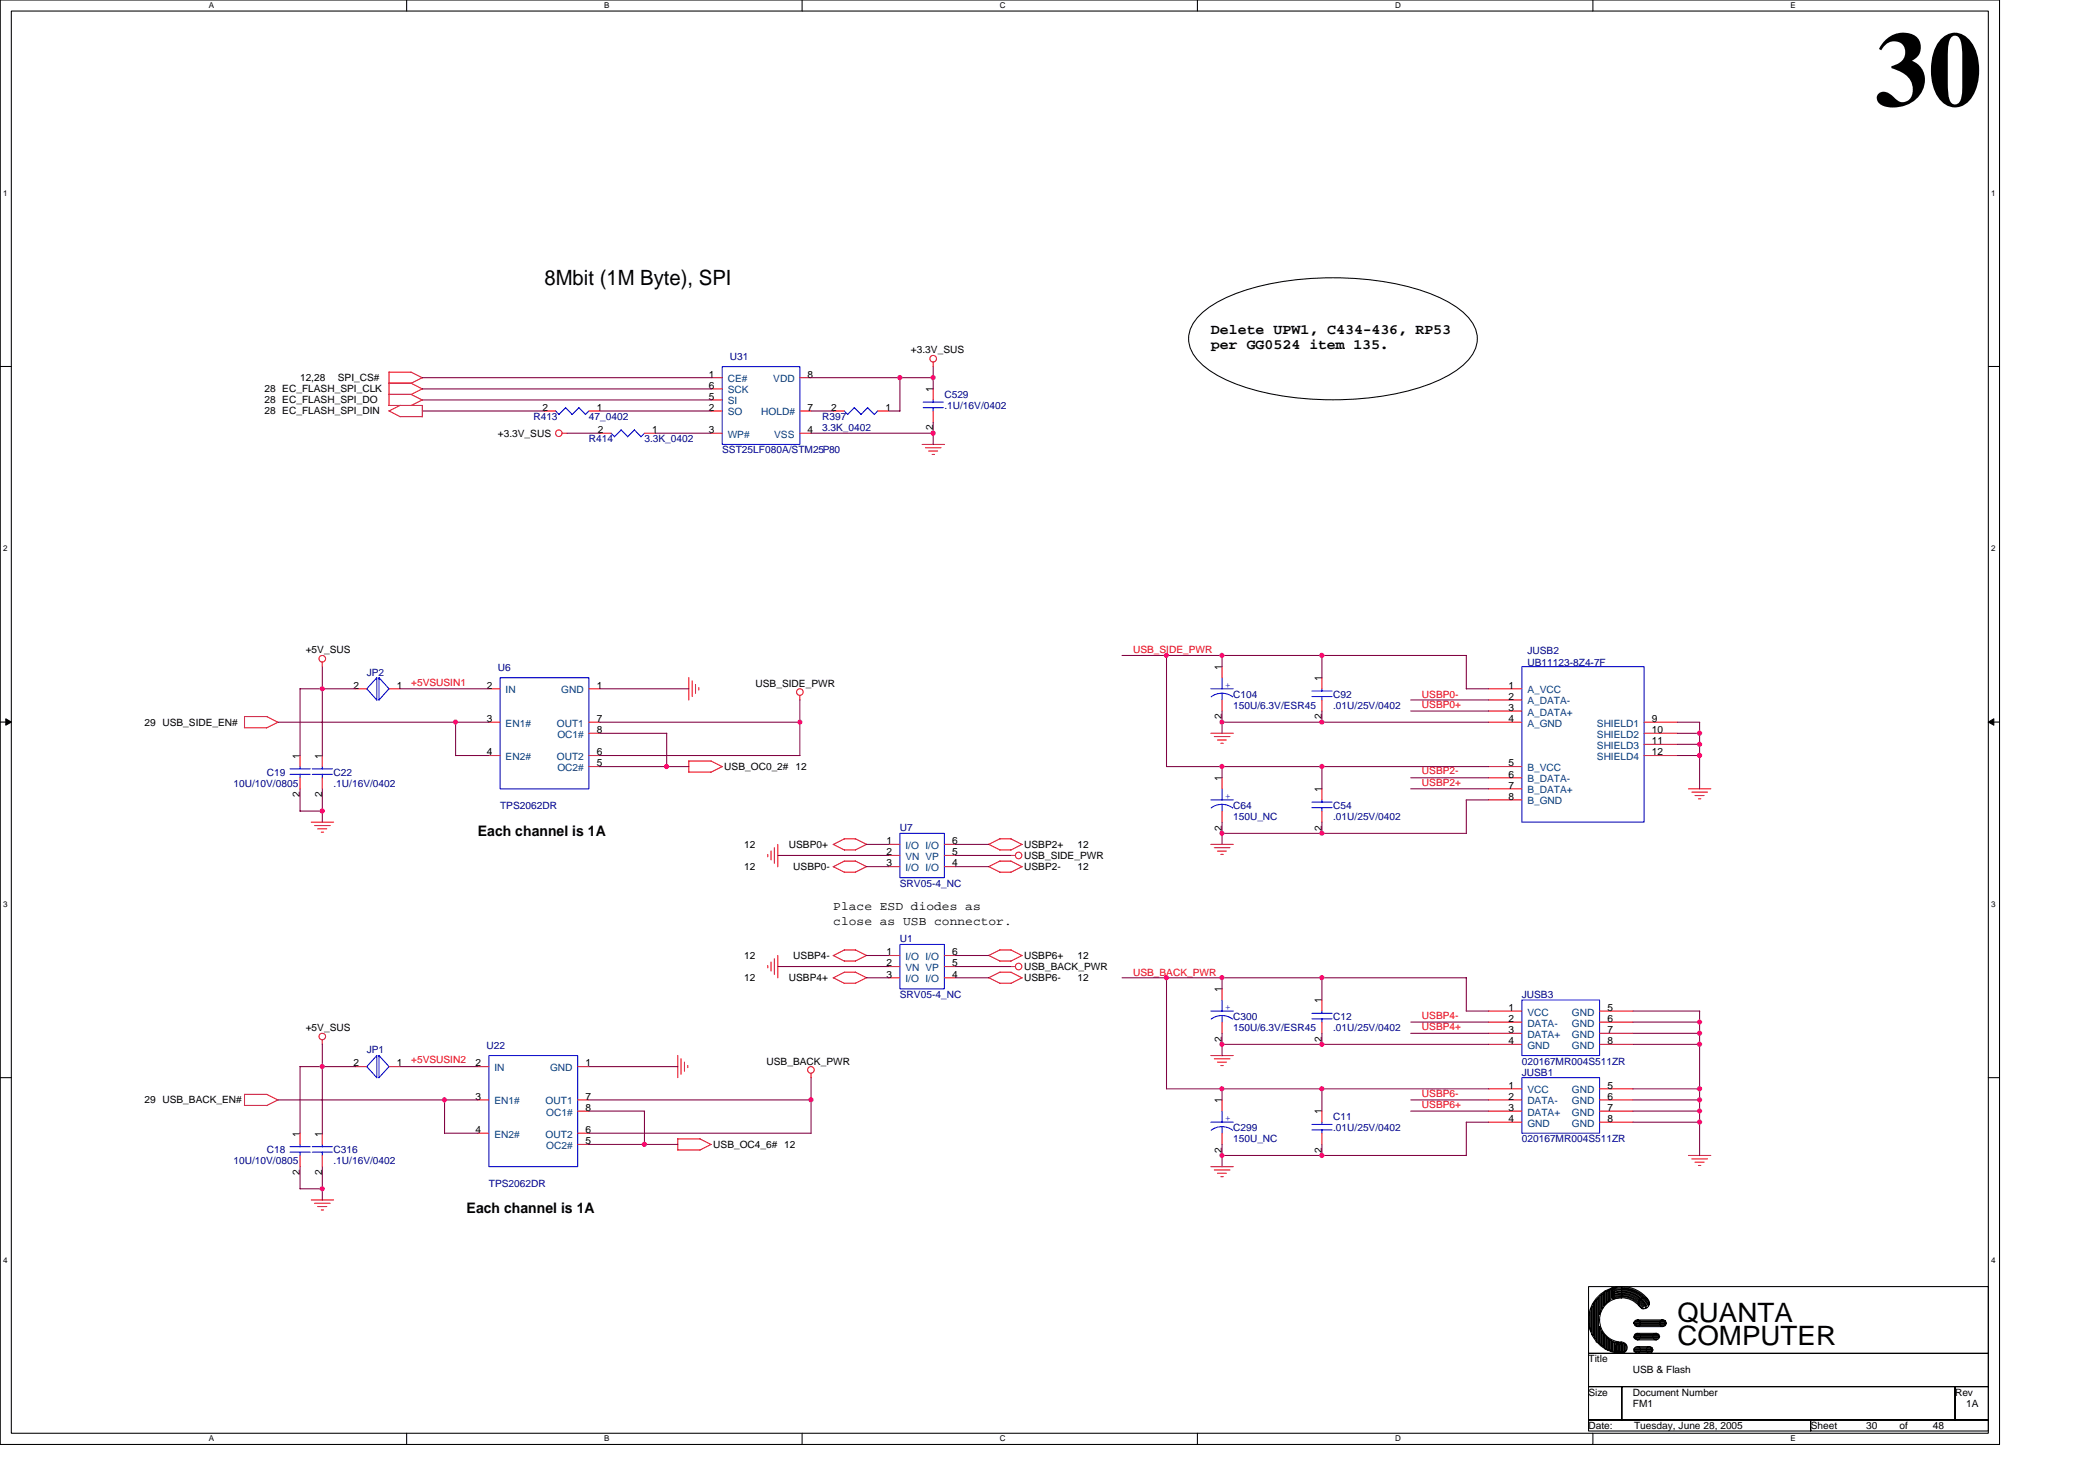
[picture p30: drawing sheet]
<svg xmlns="http://www.w3.org/2000/svg" width="297mm" height="210mm" viewBox="0 0 297 210" stroke-linecap="round" stroke-linejoin="round" font-family="sans-serif">
<defs><g id="words">
<text font-size="15.1" x="265.8" y="15">30</text>
<g font-size="3.8">
<text x="237.8" y="187.3">QUANTA</text>
<text x="237.8" y="190.7">COMPUTER</text>
</g>
<text font-size="3" x="77.2" y="40.4">8Mbit (1M Byte), SPI</text>
<g font-size="2.1">
<text x="171.7" y="47.4">Delete UPW1, C434-436, RP53</text>
<text x="171.7" y="49.5">per GG0524 item 135.</text>
<text x="67.8" y="118.4">Each channel is 1A</text>
<text x="66.2" y="172">Each channel is 1A</text>
</g>
<g font-size="1.7">
<text x="118.1" y="128.9">Place ESD diodes as</text>
<text x="118.1" y="131.2">close as USB connector.</text>
</g>
<g font-size="1.4">
<text x="100.5" y="53.5">1</text>
<text x="114.5" y="53.5">8</text>
<text x="129.2" y="50.1">+3.3V_SUS</text>
<text x="37.5" y="58.7">28 EC_FLASH_SPI_DIN</text>
<text x="37.5" y="55.6">28 EC_FLASH_SPI_CLK</text>
<text x="37.5" y="57.2">28 EC_FLASH_SPI_DO</text>
<text x="42.5" y="54">12,28</text>
<text x="47.9" y="54">SPI_CS#</text>
<text x="76.9" y="58.2">2</text>
<text x="84.6" y="58.2">1</text>
<text x="100.5" y="55.1">6</text>
<text x="100.5" y="56.7">5</text>
<text x="100.5" y="58.2">2</text>
<text x="114.5" y="58.2">7</text>
<text x="117.8" y="58.2">2</text>
<text x="125.5" y="58.2">1</text>
<text x="132.3" y="55.6" transform="rotate(-90 132.3 55.6)">1</text>
<text x="70.6" y="61.9">+3.3V_SUS</text>
<text x="84.8" y="61.4">2</text>
<text x="92.5" y="61.4">1</text>
<text x="100.5" y="61.4">3</text>
<text x="114.5" y="61.4">4</text>
<text x="132.3" y="61" transform="rotate(-90 132.3 61)">2</text>
<text x="43.3" y="92.6">+5V_SUS</text>
<text x="173.2" y="95" transform="rotate(-90 173.2 95)">1</text>
<text x="50.1" y="97.6">2</text>
<text x="56.3" y="97.6">1</text>
<text x="69" y="97.6">2</text>
<text x="84.6" y="97.6">1</text>
<text x="107.1" y="97.3">USB_SIDE_PWR</text>
<text x="173.2" y="102" transform="rotate(-90 173.2 102)">2</text>
<text x="187.4" y="102" transform="rotate(-90 187.4 102)">2</text>
<text x="187.4" y="96.5" transform="rotate(-90 187.4 96.5)">1</text>
<text x="213.9" y="97.6">1</text>
<text x="213.9" y="99.2">2</text>
<text x="213.9" y="100.8">3</text>
<text x="20.5" y="102.8">29 USB_SIDE_EN#</text>
<text x="42.5" y="107.5" transform="rotate(-90 42.5 107.5)">1</text>
<text x="45.7" y="107.5" transform="rotate(-90 45.7 107.5)">1</text>
<text x="69" y="107.1">4</text>
<text x="69" y="102.3">3</text>
<text x="84.6" y="107.1">6</text>
<text x="84.6" y="102.3">7</text>
<text x="84.6" y="103.9">8</text>
<text x="213.9" y="102.3">4</text>
<text x="234.2" y="102.3">9</text>
<text x="234.2" y="103.9">10</text>
<text x="234.2" y="105.5">11</text>
<text x="234.2" y="107.1">12</text>
<text x="42.5" y="113" transform="rotate(-90 42.5 113)">2</text>
<text x="45.7" y="113" transform="rotate(-90 45.7 113)">2</text>
<text x="84.6" y="108.6">5</text>
<text x="102.7" y="109.1">USB_OC0_2# 12</text>
<text x="173.2" y="110.7" transform="rotate(-90 173.2 110.7)">1</text>
<text x="187.4" y="112.3" transform="rotate(-90 187.4 112.3)">1</text>
<text x="213.9" y="108.6">5</text>
<text x="213.9" y="110.2">6</text>
<text x="213.9" y="111.8">7</text>
<text x="213.9" y="113.3">8</text>
<text x="125.7" y="119.7">1</text>
<text x="135" y="119.7">6</text>
<text x="173.2" y="117.7" transform="rotate(-90 173.2 117.7)">2</text>
<text x="187.4" y="117.7" transform="rotate(-90 187.4 117.7)">2</text>
<text x="105.5" y="120.2">12</text>
<text x="105.5" y="123.3">12</text>
<text x="111.8" y="120.2">USBP0+</text>
<text x="112.5" y="123.3">USBP0-</text>
<text x="125.7" y="121.2">2</text>
<text x="125.7" y="122.8">3</text>
<text x="135" y="121.2">5</text>
<text x="135" y="122.8">4</text>
<text x="145.2" y="121.7">USB_SIDE_PWR</text>
<text x="145.2" y="120.2">USBP2+</text>
<text x="145.2" y="123.3">USBP2-</text>
<text x="152.8" y="120.2">12</text>
<text x="152.8" y="123.3">12</text>
<text x="105.5" y="135.9">12</text>
<text x="112.5" y="135.9">USBP4-</text>
<text x="125.7" y="135.4">1</text>
<text x="125.7" y="137">2</text>
<text x="135" y="135.4">6</text>
<text x="135" y="137">5</text>
<text x="145.2" y="137.5">USB_BACK_PWR</text>
<text x="145.2" y="135.9">USBP6+</text>
<text x="152.8" y="135.9">12</text>
<text x="105.5" y="139.1">12</text>
<text x="111.8" y="139.1">USBP4+</text>
<text x="125.7" y="138.6">3</text>
<text x="135" y="138.6">4</text>
<text x="145.2" y="139.1">USBP6-</text>
<text x="152.8" y="139.1">12</text>
<text x="173.2" y="140.6" transform="rotate(-90 173.2 140.6)">1</text>
<text x="187.4" y="142.2" transform="rotate(-90 187.4 142.2)">1</text>
<text x="213.9" y="143.3">1</text>
<text x="227.9" y="143.3">5</text>
<text x="43.3" y="146.1">+5V_SUS</text>
<text x="173.2" y="147.6" transform="rotate(-90 173.2 147.6)">2</text>
<text x="187.4" y="147.6" transform="rotate(-90 187.4 147.6)">2</text>
<text x="213.9" y="144.8">2</text>
<text x="213.9" y="146.4">3</text>
<text x="213.9" y="148">4</text>
<text x="227.9" y="144.8">6</text>
<text x="227.9" y="146.4">7</text>
<text x="227.9" y="148">8</text>
<text x="50.1" y="151.2">2</text>
<text x="56.3" y="151.2">1</text>
<text x="67.4" y="151.2">2</text>
<text x="67.4" y="155.9">3</text>
<text x="83" y="155.9">7</text>
<text x="83" y="151.2">1</text>
<text x="108.7" y="150.9">USB_BACK_PWR</text>
<text x="213.9" y="154.3">1</text>
<text x="213.9" y="155.9">2</text>
<text x="227.9" y="154.3">5</text>
<text x="227.9" y="155.9">6</text>
<text x="20.5" y="156.4">29 USB_BACK_EN#</text>
<text x="42.5" y="161.1" transform="rotate(-90 42.5 161.1)">1</text>
<text x="45.7" y="161.1" transform="rotate(-90 45.7 161.1)">1</text>
<text x="67.4" y="160.6">4</text>
<text x="83" y="160.6">6</text>
<text x="83" y="157.5">8</text>
<text x="173.2" y="156.4" transform="rotate(-90 173.2 156.4)">1</text>
<text x="187.4" y="157.9" transform="rotate(-90 187.4 157.9)">1</text>
<text x="213.9" y="157.5">3</text>
<text x="213.9" y="159">4</text>
<text x="227.9" y="157.5">7</text>
<text x="227.9" y="159">8</text>
<text x="42.5" y="166.5" transform="rotate(-90 42.5 166.5)">2</text>
<text x="45.7" y="166.5" transform="rotate(-90 45.7 166.5)">2</text>
<text x="83" y="162.2">5</text>
<text x="101.1" y="162.7">USB_OC4_6# 12</text>
<text x="173.2" y="163.4" transform="rotate(-90 173.2 163.4)">2</text>
<text x="187.4" y="163.4" transform="rotate(-90 187.4 163.4)">2</text>
<text x="225.2" y="193.1">Title</text>
<text x="225.2" y="197.8">Size</text>
<text x="231.5" y="197.8">Document Number</text>
<text x="231.5" y="194.6">USB &amp; Flash</text>
<text x="277.2" y="197.8">Rev</text>
<text x="225.2" y="202.5">Date:</text>
<text x="231.5" y="199.4">FM1</text>
<text x="231.7" y="202.5">Tuesday, June 28, 2005</text>
<text x="256.7" y="202.5">Sheet</text>
<text x="264.6" y="202.5">30</text>
<text x="269.3" y="202.5">of</text>
<text x="274" y="202.5">48</text>
<text x="278.8" y="199.4">1A</text>
</g>
<g font-size="1.4" fill="#000080">
<text x="103.5" y="51">U31</text>
<text x="75.6" y="59.5">R413</text>
<text x="83.5" y="59.5">47_0402</text>
<text x="116.6" y="59.5">R397</text>
<text x="133.9" y="56.4">C529</text>
<text x="133.9" y="58">.1U/16V/0402</text>
<text x="83.5" y="62.7">R414</text>
<text x="91.4" y="62.7">3.3K_0402</text>
<text x="102.4" y="64.3">SST25LF080A/STM25P80</text>
<text x="116.6" y="61.1">3.3K_0402</text>
<text x="52" y="95.8">JP2</text>
<text x="70.6" y="95.1">U6</text>
<text x="216.6" y="92.8">JUSB2</text>
<text x="216.6" y="94.3">UB11123-8Z4-7F</text>
<text x="174.8" y="98.9">C104</text>
<text x="174.8" y="100.5">150U/6.3V/ESR45</text>
<text x="189" y="98.9">C92</text>
<text x="189" y="100.5">.01U/25V/0402</text>
<text x="33.1" y="111.5">10U/10V/0805</text>
<text x="37.8" y="109.9">C19</text>
<text x="47.3" y="109.9">C22</text>
<text x="47.3" y="111.5">.1U/16V/0402</text>
<text x="70.9" y="114.6">TPS2062DR</text>
<text x="127.6" y="117.8">U7</text>
<text x="174.8" y="114.6">C64</text>
<text x="174.8" y="116.2">150U_NC</text>
<text x="189" y="114.6">C54</text>
<text x="189" y="116.2">.01U/25V/0402</text>
<text x="127.6" y="125.7">SRV05-4_NC</text>
<text x="127.6" y="133.5">U1</text>
<text x="127.6" y="141.4">SRV05-4_NC</text>
<text x="215.8" y="141.4">JUSB3</text>
<text x="52" y="149.3">JP1</text>
<text x="69" y="148.7">U22</text>
<text x="174.8" y="144.6">C300</text>
<text x="174.8" y="146.1">150U/6.3V/ESR45</text>
<text x="189" y="144.6">C12</text>
<text x="189" y="146.1">.01U/25V/0402</text>
<text x="215.8" y="152.4">JUSB1</text>
<text x="215.8" y="150.9">020167MR004S511ZR</text>
<text x="174.8" y="160.3">C299</text>
<text x="174.8" y="161.9">150U_NC</text>
<text x="189" y="158.7">C11</text>
<text x="189" y="160.3">.01U/25V/0402</text>
<text x="215.8" y="161.9">020167MR004S511ZR</text>
<text x="33.1" y="165">10U/10V/0805</text>
<text x="37.8" y="163.5">C18</text>
<text x="47.3" y="163.5">C316</text>
<text x="47.3" y="165">.1U/16V/0402</text>
<text x="69.3" y="168.2">TPS2062DR</text>
</g>
<g font-size="1.4" fill="#004080">
<text x="103.2" y="54.2">CE#</text>
<text x="103.2" y="55.8">SCK</text>
<text x="103.2" y="57.3">SI</text>
<text x="103.2" y="58.9">SO</text>
<text x="107.9" y="58.9">HOLD#</text>
<text x="109.6" y="54.2">VDD</text>
<text x="103.2" y="62">WP#</text>
<text x="109.8" y="62">VSS</text>
<text x="71.7" y="98.3">IN</text>
<text x="79.6" y="98.3">GND</text>
<text x="216.6" y="98.3">A_VCC</text>
<text x="216.6" y="99.8">A_DATA-</text>
<text x="216.6" y="101.4">A_DATA+</text>
<text x="71.7" y="107.7">EN2#</text>
<text x="71.7" y="103">EN1#</text>
<text x="78.9" y="107.7">OUT2</text>
<text x="78.9" y="103">OUT1</text>
<text x="79" y="104.6">OC1#</text>
<text x="216.6" y="103">A_GND</text>
<text x="226.4" y="103">SHIELD1</text>
<text x="226.4" y="104.6">SHIELD2</text>
<text x="226.4" y="106.1">SHIELD3</text>
<text x="226.4" y="107.7">SHIELD4</text>
<text x="79" y="109.3">OC2#</text>
<text x="216.6" y="109.3">B_VCC</text>
<text x="216.6" y="110.9">B_DATA-</text>
<text x="216.6" y="112.4">B_DATA+</text>
<text x="216.6" y="114">B_GND</text>
<text x="128.4" y="120.3">I/O I/O</text>
<text x="128.4" y="121.9">VN VP</text>
<text x="128.4" y="123.5">I/O I/O</text>
<text x="128.4" y="136.1">I/O I/O</text>
<text x="128.4" y="137.6">VN VP</text>
<text x="128.4" y="139.2">I/O I/O</text>
<text x="216.6" y="143.9">VCC</text>
<text x="222.9" y="143.9">GND</text>
<text x="216.6" y="145.5">DATA-</text>
<text x="216.6" y="147.1">DATA+</text>
<text x="216.6" y="148.7">GND</text>
<text x="222.9" y="145.5">GND</text>
<text x="222.9" y="147.1">GND</text>
<text x="222.9" y="148.7">GND</text>
<text x="70.1" y="151.8">IN</text>
<text x="78" y="151.8">GND</text>
<text x="216.6" y="155">VCC</text>
<text x="222.9" y="155">GND</text>
<text x="70.1" y="161.2">EN2#</text>
<text x="70.1" y="156.5">EN1#</text>
<text x="77.4" y="161.2">OUT2</text>
<text x="77.4" y="156.5">OUT1</text>
<text x="77.4" y="158.1">OC1#</text>
<text x="216.6" y="156.5">DATA-</text>
<text x="216.6" y="158.1">DATA+</text>
<text x="216.6" y="159.7">GND</text>
<text x="222.9" y="156.5">GND</text>
<text x="222.9" y="158.1">GND</text>
<text x="222.9" y="159.7">GND</text>
<text x="77.4" y="162.8">OC2#</text>
</g>
<g font-size="1.4" fill="#f00">
<text x="160.7" y="92.6">USB_SIDE_PWR</text>
<text x="58.3" y="97.2">+5VSUSIN1</text>
<text x="201.6" y="100.3">USBP0+</text>
<text x="201.6" y="98.9">USBP0-</text>
<text x="201.6" y="111.3">USBP2+</text>
<text x="201.6" y="109.8">USBP2-</text>
<text x="160.7" y="138.3">USB_BACK_PWR</text>
<text x="201.6" y="144.4">USBP4-</text>
<text x="201.6" y="146">USBP4+</text>
<text x="58.3" y="150.7">+5VSUSIN2</text>
<text x="201.6" y="155.4">USBP6-</text>
<text x="201.6" y="157">USBP6+</text>
</g>
<g font-size="1.4" fill="#00f">
<text x="173.7" y="97.5">+</text>
<text x="173.7" y="113.2">+</text>
<text x="173.7" y="143.2">+</text>
<text x="173.7" y="158.9">+</text>
</g>
<g font-size="1.1">
<text x="29.6" y="1.2">A</text>
<text x="85.7" y="1.2">B</text>
<text x="141.7" y="1.2">C</text>
<text x="197.8" y="1.2">D</text>
<text x="253.9" y="1.2">E</text>
<text x=".4" y="27.8">1</text>
<text x="282.3" y="27.8">1</text>
<text x=".4" y="78.1">2</text>
<text x="282.3" y="78.1">2</text>
<text x=".4" y="128.5">3</text>
<text x="282.3" y="128.5">3</text>
<text x=".4" y="178.9">4</text>
<text x="282.3" y="178.9">4</text>
<text x="29.6" y="204.3">A</text>
<text x="85.7" y="204.3">B</text>
<text x="141.7" y="204.3">C</text>
<text x="197.8" y="204.3">D</text>
<text x="253.9" y="204.3">E</text>
</g>
</g></defs>
<path d="M0 0h283.5v204.7h-283.5zM1.6 1.6h280.3v201.5h-280.3z" fill="none" stroke="#000" stroke-width=".15"/>
<g fill="#fff">
<path d="M29.6 .1h.8v1.3h-.8z"/>
<path d="M29.6 203.3h.8v1.3h-.8z"/>
</g>
<path d="M57.7 0v1.6M57.7 203.1v1.6" fill="none" stroke="#000" stroke-width=".15"/>
<g fill="#fff">
<path d="M85.7 .1h.7v1.3h-.7z"/>
<path d="M85.7 203.3h.7v1.3h-.7z"/>
</g>
<path d="M113.7 0v1.6M113.7 203.1v1.6" fill="none" stroke="#000" stroke-width=".15"/>
<g fill="#fff">
<path d="M141.7 .1h.9v1.3h-.9z"/>
<path d="M141.7 203.3h.9v1.3h-.9z"/>
</g>
<path d="M169.8 0v1.6M169.8 203.1v1.6" fill="none" stroke="#000" stroke-width=".15"/>
<g fill="#fff">
<path d="M197.8 .1h.8v1.3h-.8z"/>
<path d="M197.8 203.3h.8v1.3h-.8z"/>
</g>
<path d="M225.8 0v1.6M225.8 203.1v1.6" fill="none" stroke="#000" stroke-width=".15"/>
<g fill="#fff">
<path d="M253.9 .1h.7v1.3h-.7z"/>
<path d="M253.9 203.3h.7v1.3h-.7z"/>
<path d="M.4 26.8h.7v1.2h-.7z"/>
<path d="M282.3 26.8h.6v1.2h-.6z"/>
<path d="M.4 77.1h.7v1.3h-.7z"/>
<path d="M282.3 77.1h.6v1.3h-.6z"/>
</g>
<path d="M0 51.9h1.6M281.9 51.9h1.6" fill="none" stroke="#000" stroke-width=".15"/>
<g fill="#fff">
<path d="M.4 127.5h.7v1.3h-.7z"/>
<path d="M282.3 127.5h.6v1.3h-.6z"/>
</g>
<path d="M0 102.3h1.6M281.9 102.3h1.6" fill="none" stroke="#000" stroke-width=".15"/>
<path d="M.8 101.9l.8 .4-.8 .5zM281.9 102.3l.8-.4v.9z" fill="#000" stroke="#000" stroke-width=".14"/>
<g fill="#fff">
<path d="M.4 177.9h.7v1.3h-.7z"/>
<path d="M282.3 177.9h.6v1.3h-.6z"/>
</g>
<g fill="none" stroke="#000" stroke-width=".15">
<path d="M170.1 44.6a17.3 17.3 0 0 1 7.4-3.8 44.6 44.6 0 0 1 24.5 .5 13.7 13.7 0 0 1 6.5 4.1 4.2 4.2 0 0 1-.6 6 17.4 17.4 0 0 1-7.5 3.8 44.4 44.4 0 0 1-24.4-.5 13.6 13.6 0 0 1-6.6-4.1 4.2 4.2 0 0 1 .7-6zM0 152.7h1.6M281.9 152.7h1.6M225.2 182.4h56.7v9.4h-56.7zM225.2 191.8h56.7v4.7h-56.7zM225.2 196.5h4.8v4.8h-4.8zM225.4 186v2.2l.2 .5M225.7 185.2v3.9l.2 .2M225.7 185.2l-.2 .3v3.2M225.9 184.8v4.5M226 184.6v5l.2 .2M226 184.5l-.1 .4"/>
<path d="M226.3 184.2v6M226.4 184.2l-.2 .2v5.4M226.6 183.9v6.5M226.6 190.4h.2M226.7 183.9l-.2 .2v6.1M226.8 183.6v2.7l.2-.5M227 188.3v2.3l.1 .1M227 188.4l-.2-.4v2.4M227.1 183.5v2M227.1 183.4l-.1 .2v2.2M227.3 189v1.9M227.3 190.9l.2 .1"/>
<path d="M227.3 189l-.2-.3v2M227.3 185.3l-.2 .2M227.4 183.1v2M227.4 189.1v1.9M227.4 189.1l.2 .2M227.5 183.1l-.2 .2v2M227.6 191.2h.2M227.6 189.3v1.9M227.6 184.8l-.2 .2M227.8 183v1.7M227.8 183h-.2v1.9M227.9 189.6v1.7h.2"/>
<path d="M227.9 189.6l-.1-.2v1.8M227.9 184.5l-.1 .2M228.1 182.8v1.6M228.1 182.8l-.2 .2v1.6M228.2 182.8v1.4M228.2 189.9v1.4l.2 .2M228.2 189.9l-.1-.1v1.5M228.2 184.2l-.1 .2M228.4 182.7v1.6M228.4 189.9v1.6M228.4 189.9l.2 .2M228.4 182.6l-.2 .2"/>
<path d="M228.5 190.1v1.4M228.7 183.7l1.2-.2a3.6 3.6 0 0 1 3.1 1.7M228.7 183.5l1.2-.2a3.8 3.8 0 0 1 3.4 2.1M228.7 183.3l1.2-.2a3.9 3.9 0 0 1 3.6 2.3M228.7 183.2l1.2-.2a4 4 0 0 1 3.6 2.1M228.7 183l1.2-.2a4.2 4.2 0 0 1 3.8 2.2M228.7 182.7l1.2-.2a4.6 4.6 0 0 1 3.9 2.2M228.7 190.1v1.4h-.2M228.7 184.1l-.2-.2v-1.3l.2-.1v1.6M228.7 190.2h.2M228.7 184l1.2-.2a3.3 3.3 0 0 1 3 1.7M228.7 183.8l1.2-.2a3.5 3.5 0 0 1 3.1 1.9"/>
<path d="M228.8 182.8l1.1-.1a4.4 4.4 0 0 1 3.9 2.2M228.9 191.5h.1M228.9 182.6v1.3M228.9 190.2v1.3M229 190.2h.2M229 190.2v1.3M229.3 190.2v1.5l.2-.2M229.3 190.2l-.5 1.4h.4v-1.4M229.5 190.2v1.3M229.5 190.2l.2 .4M229.6 190.5v1.1h.2M229.9 182.4l-1.4 .2"/>
<path d="M229.9 183.9l-1.1 .2M230 196.5h47.2v4.8h-47.2zM230 190.4v1.2h.1v-1.2h.2M230 190.4h-.2v1.2M230.3 190.4v1.3l.1-.2M230.4 190.5v1M230.4 190.5l.2 .2M230.6 190.7v.6M231.7 187.6h4.6M231.7 189.4h3.6M231.8 187.2h4.3v.2h-4.4v.2M231.8 189.1h3.4"/>
<path d="M231.8 191h2.4M232 187.9h4.1M232 189.8h3M232 191.6h2.2M232.2 190.9h1.7M232.2 191.8h1.7M232.2 189.9h2.7M232.2 189h2.7M232.2 188h3.6M232.2 187.1h3.6M232.4 185.1a3.1 3.1 0 0 0-2.5-1.2 3.1 3.1 0 0 0-3.1 3.1 3.2 3.2 0 0 0 3.1 3.2M233.6 184.1a4.7 4.7 0 0 0-3.7-1.7 4.7 4.7 0 0 0-4.7 4.6 4.7 4.7 0 0 0 4.7 4.8"/>
<path d="M234.2 191.2h-2.5v.1h2.7l-.2 .2M234.2 191v.2M234.2 191.5h-2.5l.3 .2M235.2 189.1v.2h-3.4l-.1 .2M235.3 189.4l-.2 .2h-3.4l.3 .2M236.1 187.7h-4.3l.2 .2M236.3 187.6l-.2 .1M277.2 196.5h4.7v4.8h-4.7zM225.2 201.3h31.5v1.5h-31.5zM256.7 201.3h25.2v1.5h-25.2z"/>
<circle cx="229.9" cy="191" r=".78"/>
<circle cx="232.1" cy="187.5" r=".46"/>
<circle cx="232.1" cy="191.3" r=".46"/>
<circle cx="232.1" cy="189.4" r=".46"/>
<circle cx="233.1" cy="184.7" r=".77"/>
<circle cx="233.9" cy="191.3" r=".46"/>
<circle cx="234.8" cy="189.4" r=".46"/>
<circle cx="235.8" cy="187.5" r=".47"/>
</g>
<g fill="none" stroke="#f00" stroke-width=".15">
<path d="M55.1 57.5h4.8M55.1 58.2l1.6 .9h3.2M55.1 54.3h3.2M55.1 55.9h3.2M55.2 52.7v4.8M55.2 52.7h3.1M56.7 57.4l-1.5 .9M58.3 54.3l1.6 .8M58.3 52.7l1.6 .9M58.3 55.9l1.6 .8M59.9 57.5v1.6M59.9 55.1l-1.6 .8"/>
<path d="M59.9 53.5l-1.6 .8M59.9 56.7l-1.6 .8M77.2 58.3h1.6M83.5 58.3h1.6M100.8 58.3h1.6M100.8 53.5h1.6M100.8 55.1h1.6M100.8 56.7h1.6M113.4 58.3h1.6M113.4 53.5h1.6M118.1 58.3h1.6M124.4 58.3h1.6"/>
<path d="M132.3 51.3v.7M132.3 55.1v1.6M132.3 58.3v1.5M79.7 61.4h.7M85.1 61.4h1.6M91.4 61.4h1.5M100.8 61.4h1.6M113.4 61.4h1.6M130.7 63h3.2M131.2 63.5h2.2M131.7 63.9h1.2M132.2 64.4h.3"/>
<path d="M45.7 93.9v.6M50.4 97.6h1.6M55.2 97.6h1.5M69.3 97.6h1.6M83.5 97.6h1.6M97.7 96v3.2M98.1 96.5v2.2M98.6 97v1.3M99.1 97.5v.3M113.4 98.6v.6M173.3 94.5v1.6M173.3 99.2v1.6"/>
<path d="M187.4 96.1v1.5M187.4 99.2v1.6M211 97.6h4.8M211 99.2h4.8M34.6 103.1h3.2M37.8 101.6l1.6 .8-1.6 .8M37.8 101.6l-3.1-.1v1.6M42.5 107.1v1.5M42.5 110.2v1.6M44.1 116.5h3.2M44.6 117h2.2M45 117.5h1.3"/>
<path d="M45.5 117.9h.4M45.7 107.1v1.5M45.7 110.2v1.6M69.3 107.1h1.6M69.3 102.4h1.6M83.5 103.9h1.6M83.5 107.1h1.6M83.5 108.6h1.6M83.5 102.4h1.6M97.7 107.8v1.6h3.1M97.7 107.9h3.1M100.8 107.9l1.6 .8"/>
<path d="M102.4 108.6l-1.6 .9M110.3 119.7v3.2M118.1 119.7l1.6 .8M121.3 118.9l1.6 .8M121.3 118.9h-1.6l-1.6 .8M122.9 119.7l-1.6 .8h-1.6M126 119.7h1.6M133.9 119.7h1.6M140.2 119.7l1.6 .8M140.2 119.7l1.6-.8h1.6l1.5 .8M144.9 119.7l-1.6 .8M171.7 103.9h3.2"/>
<path d="M171.7 119.7h3.2M172.2 104.4h2.2M172.6 104.9h1.3M173.1 105.3h.3M173.3 110.2v1.6M173.3 115v1.5M187.4 111.8v1.6M187.4 115v1.5M211 111.8h4.8M211 108.6h4.8M211 102.4h4.8M211 100.8h4.8"/>
<path d="M211 110.2h4.8M211 113.4h4.8M233.1 103.9h4.7M233.1 107.1h4.7M233.1 102.4h4.7M233.1 105.5h4.7M239.4 111.8h3.2M239.9 112.3h2.2M240.3 112.8h1.3M240.8 113.2h.3M108.9 121.1v.3M108.9 136.8v.4"/>
<path d="M109.3 120.6v1.3M109.3 136.4v1.2M109.8 120.1v2.3M109.8 135.9v2.2M110.3 135.4v3.2M118.1 122.8l1.6 .8M121.3 122l1.6 .8M121.3 137.8l1.6 .8M121.3 134.6l1.6 .8M121.3 122h-1.6l-1.6 .9M121.3 137.8h-1.6l-1.6 .8 1.6 .8M121.3 134.6h-1.6l-1.6 .8 1.6 .8"/>
<path d="M122.9 122.8l-1.6 .8h-1.6M122.9 138.6l-1.6 .8h-1.6M122.9 135.4l-1.6 .8h-1.6M126 121.2h1.6M126 137h1.6M126 135.4h1.6M126 138.6h1.6M126 122.8h1.6M133.9 121.2h1.6M133.9 137h1.6M133.9 135.4h1.6M133.9 138.6h1.6"/>
<path d="M133.9 122.8h1.6M140.2 122.8l1.6 .8M140.2 138.6l1.6 .8M140.2 135.4l1.6 .8M140.2 122.8l1.6-.8h1.6l1.5 .9M140.2 138.6l1.6-.8h1.6l1.5 .8M140.2 135.4l1.6-.8h1.6l1.5 .8M141.7 123.6h1.6M141.7 120.5h1.6M141.7 139.4h1.6M141.7 136.2h1.6M143.3 121.2h.7"/>
<path d="M143.3 137h.7M144.9 122.8l-1.6 .8M144.9 138.6l-1.6 .8M144.9 135.4l-1.6 .8M172.2 120.1h2.2M172.6 120.6h1.3M173.1 121.1h.3M34.6 156.7h3.2M34.7 155.1v1.6M34.7 155.1h3.1M37.8 155.1l1.6 .8M39.4 155.9l-1.6 .8"/>
<path d="M45.7 147.4v.6M50.4 151.2h1.6M55.2 151.2h1.5M67.8 151.2h1.5M67.8 155.9h1.5M81.9 151.2h1.6M81.9 155.9h1.6M81.9 157.5h1.6M96.1 149.6v3.1M96.6 150.1v2.2M97 150.5v1.3M97.5 151v.3"/>
<path d="M115 152.1v.7M171.7 149.6h3.2M172.2 150.1h2.2M172.6 150.5h1.3M173.1 151h.3M173.3 140.1v1.6M173.3 144.9v1.6M173.3 155.9v1.6M187.4 141.7v1.6M187.4 144.9v1.6M187.4 157.5v1.5M211 154.3h4.8"/>
<path d="M211 155.9h4.8M211 157.5h4.8M211 159h4.8M211 143.3h4.8M211 144.9h4.8M211 146.5h4.8M211 148h4.8M226.8 154.3h4.7M226.8 155.9h4.7M226.8 157.5h4.7M226.8 159h4.7M226.8 143.3h4.7"/>
<path d="M226.8 144.9h4.7M226.8 146.5h4.7M226.8 148h4.7M42.5 160.6v1.6M42.5 163.8v1.6M44.1 170.1h3.2M44.6 170.5h2.2M45 171h1.3M45.5 171.5h.4M45.7 160.6v1.6M45.7 163.8v1.6M67.8 160.6h1.5"/>
<path d="M81.9 160.6h1.6M81.9 162.2h1.6M96.1 163h3.1M96.1 161.4v1.6M96.1 161.4h3.2M99.2 161.4l1.6 .8M100.8 162.2l-1.6 .8M171.7 165.4h3.2M172.2 165.8h2.2M172.6 166.3h1.3M173.1 166.8h.3M173.3 160.6v1.6"/>
<path d="M187.4 160.6v1.6M239.4 163.8h3.2M239.9 164.3h2.2M240.3 164.7h1.3M240.8 165.2h.3"/>
<circle cx="132.3" cy="50.8" r=".47"/>
<circle cx="79.2" cy="61.4" r=".46"/>
<circle cx="45.7" cy="93.4" r=".47"/>
<circle cx="113.4" cy="98.1" r=".47"/>
<circle cx="144.4" cy="121.2" r=".46"/>
<circle cx="144.4" cy="137" r=".46"/>
<circle cx="45.7" cy="146.9" r=".46"/>
<circle cx="115" cy="151.6" r=".47"/>
</g>
<g fill="none" stroke="#00f" stroke-width=".15">
<path d="M78.8 58.2l.4 .5M80.2 57.8l.9 .9M80.2 57.8l-1 1M82.1 57.8l.9 .9M82.1 57.8l-1 1M83.5 58.3l-.5 .5M102.4 52h11v11h-11zM119.7 58.2l.5 .5M122.1 58.7l-1-.9-.9 1M123 57.8l1 .9M123 57.8l-.9 1M124.4 58.3l-.5 .5"/>
<path d="M130.9 57.8h2.8M130.9 57h2.8M132.3 56.7v.3M132.3 57.8v.5M86.6 61.4l.5 .5M88.1 60.9l.9 1M88.1 60.9l-1 1M89.9 60.9l1 1M90 60.9l-1 1M91.4 61.4l-.5 .5M52 97.6l1.4 1.6M53.4 96v3.2"/>
<path d="M53.4 96.1l-1.4 1.5M53.7 96v3.2M53.7 96.1l1.5 1.5M55.2 97.6l-1.5 1.6M70.9 96.1h12.6v15.7h-12.6zM171.7 97.6h3.2M171.7 98.8a2.45 2.45 0 0 1 1.5-.5h.1a2.43 2.43 0 0 1 1.5 .5M173.3 96.1v1.5M173.3 98.2v1M186 98.7h2.9M186 97.9h2.9M187.4 97.6v.4"/>
<path d="M187.4 98.7v.5M215.8 94.5h17.3v22h-17.3zM41.1 109.7h2.9M41.1 109h2.9M42.5 108.6v.4M42.5 109.7v.5M44.3 109.7h2.8M44.3 109h2.8M45.7 108.6v.4M45.7 109.7v.5M127.6 118.1h6.3v6.3h-6.3zM171.7 113.4h3.2"/>
<path d="M171.7 114.5a2.45 2.45 0 0 1 1.5-.5h.1a2.43 2.43 0 0 1 1.5 .5M173.3 111.8v1.6M173.3 114v1M186 114.5h2.9M186 113.7h2.9M187.4 113.4v.3M187.4 114.4v.6M127.6 133.9h6.3v6.2h-6.3zM53.4 149.6v3.1M53.4 149.6l-1.4 1.6 1.4 1.6M53.7 149.6v3.1M53.7 149.6l1.5 1.6"/>
<path d="M55.2 151.2l-1.5 1.6M69.3 149.6h12.6v15.8h-12.6zM171.7 159h3.2M171.7 143.3h3.2M171.7 144.4a2.45 2.45 0 0 1 1.5-.5h.1a2.43 2.43 0 0 1 1.5 .5M173.3 141.7v1.6M173.3 143.9v1M173.3 157.5v1.6M173.3 159.7v.9M186 159.4h2.9M186 144.4h2.9M186 143.6h2.9"/>
<path d="M187.4 143.3v.3M187.4 144.4v.5M187.4 159v.4M215.8 152.7h11v7.9h-11zM215.8 141.7h11v7.9h-11zM41.1 163.3h2.9M41.1 162.5h2.9M42.5 162.2v.3M42.5 163.3v.5M44.3 163.3h2.8M44.3 162.5h2.8M45.7 162.2v.3"/>
<path d="M45.7 163.3v.5M171.7 160.2a2.45 2.45 0 0 1 1.5-.5h.1a2.43 2.43 0 0 1 1.5 .5M186 160.1h2.9M187.4 160.1v.5"/>
</g>
<g fill="none" stroke="#800040" stroke-width=".15">
<path d="M59.9 53.5h40.9M59.9 58.3h17.3M59.9 55.1h40.9M59.9 56.7h40.9M85.1 58.3h15.7M115 53.5h17.3M115 58.3h3.2M126 58.3h1.6M127.6 53.5v4.8M132.3 52v3.1M132.3 59.8v3.2M80.3 61.4h4.8"/>
<path d="M92.9 61.4h7.9M115 61.4h17.3M42.5 97.6h7.9M42.5 97.6v9.5M45.7 94.5v12.6M56.7 97.6h12.6M85.1 97.6h12.6M113.4 99.2v7.9M159.1 92.9h48.8M165.4 92.9v15.7h45.7M173.3 92.9v1.6M187.4 92.9v3.2"/>
<path d="M200 99.2h11.1M207.9 97.6h3.2M207.9 92.9v4.7M39.4 102.4h29.9M42.5 111.8v3.2M42.5 115h3.2M45.7 111.8v4.7M64.6 102.4v4.7M64.6 107.1h4.7M85.1 102.4h28.3M85.1 107.1h28.3M85.1 103.9h9.4v4.8"/>
<path d="M85.1 108.6h12.6M122.9 119.7h3.1M135.5 119.7h4.7M173.3 102.4h37.8M173.3 100.8v3.1M173.3 108.6v1.7M173.3 116.5v3.2M173.3 118.1h34.6M187.4 100.8v1.6M187.4 108.6v3.2M187.4 116.5v1.6M200 100.8h11.1"/>
<path d="M200 111.8h11.1M200 110.2h11.1M211.1 113.4h-3.2v4.7M237.8 102.4h3.2M237.8 107.1h3.2M237.8 103.9h3.2M237.8 105.5h3.2M241 102.4v9.4M110.3 121.2h15.7M110.3 137h15.7M122.9 138.6h3.1M122.9 122.8h3.1"/>
<path d="M122.9 135.4h3.1M135.5 138.6h4.7M135.5 122.8h4.7M135.5 121.2h7.9M135.5 137h7.9M135.5 135.4h4.7M159.1 138.6h48.8M165.4 138.6v15.7h45.7M173.3 138.6v1.6M187.4 138.6v3.2M207.9 138.6v4.7h3.2M39.4 155.9h28.4"/>
<path d="M42.5 151.2h7.9M42.5 151.2v9.4M45.7 148v12.6M56.7 151.2h11.1M63 155.9v4.7M83.5 151.2h12.6M83.5 155.9h31.5M83.5 157.5h7.9v4.7M115 152.7v7.9M173.3 146.5v3.1M173.3 154.3v1.6M173.3 148h37.8"/>
<path d="M187.4 146.5v1.5M187.4 154.3v3.2M200 155.9h11.1M200 157.5h11.1M200 144.9h11.1M200 146.5h11.1M211.1 159h-3.2v4.8M231.5 155.9h9.5M231.5 157.5h9.5M231.5 143.3h9.5M231.5 154.3h9.5M231.5 159h9.5"/>
<path d="M231.5 148h9.5M231.5 144.9h9.5M231.5 146.5h9.5M241 143.3v20.5M42.5 165.4v3.1M42.5 168.5h3.2M45.7 165.4v4.7M63 160.6h4.8M83.5 162.2h12.6M83.5 160.6h31.5M173.3 162.2v3.2M173.3 163.8h34.6"/>
<path d="M187.4 162.2v1.6"/>
</g>
<g fill="#f0f" stroke="#f0f" stroke-width=".15">
<circle cx="45.7" cy="114.9" r=".31"/>
<circle cx="64.6" cy="102.3" r=".3"/>
<circle cx="45.7" cy="97.6" r=".3"/>
<circle cx="94.5" cy="108.6" r=".3"/>
<circle cx="127.6" cy="53.5" r=".31"/>
<circle cx="132.3" cy="53.5" r=".31"/>
<circle cx="91.4" cy="162.2" r=".31"/>
<circle cx="45.7" cy="151.2" r=".31"/>
<circle cx="63" cy="155.9" r=".3"/>
<circle cx="45.7" cy="168.5" r=".3"/>
<circle cx="241" cy="103.9" r=".31"/>
<circle cx="173.2" cy="102.3" r=".3"/>
<circle cx="187.4" cy="92.9" r=".31"/>
<circle cx="187.4" cy="108.6" r=".31"/>
<circle cx="173.2" cy="108.6" r=".3"/>
<circle cx="115" cy="155.9" r=".31"/>
<circle cx="187.4" cy="154.3" r=".31"/>
<circle cx="173.2" cy="154.3" r=".3"/>
<circle cx="241" cy="155.9" r=".31"/>
<circle cx="241" cy="105.5" r=".3"/>
<circle cx="187.4" cy="148" r=".31"/>
<circle cx="241" cy="154.3" r=".31"/>
<circle cx="241" cy="107.1" r=".31"/>
<circle cx="187.4" cy="163.8" r=".31"/>
<circle cx="132.3" cy="61.4" r=".31"/>
<circle cx="173.2" cy="163.8" r=".3"/>
<circle cx="173.2" cy="118.1" r=".3"/>
<circle cx="173.2" cy="148" r=".3"/>
<circle cx="241" cy="148" r=".31"/>
<circle cx="187.4" cy="102.3" r=".3"/>
<circle cx="187.4" cy="138.6" r=".31"/>
<circle cx="187.4" cy="118.1" r=".3"/>
<circle cx="113.4" cy="102.3" r=".3"/>
<circle cx="165.4" cy="92.9" r=".3"/>
<circle cx="173.2" cy="92.9" r=".3"/>
<circle cx="165.4" cy="138.6" r=".3"/>
<circle cx="173.2" cy="138.6" r=".3"/>
<circle cx="241" cy="144.9" r=".3"/>
<circle cx="241" cy="146.4" r=".31"/>
<circle cx="241" cy="157.5" r=".3"/>
<circle cx="241" cy="159" r=".31"/>
</g>
<use href="#words"/>
</svg>
